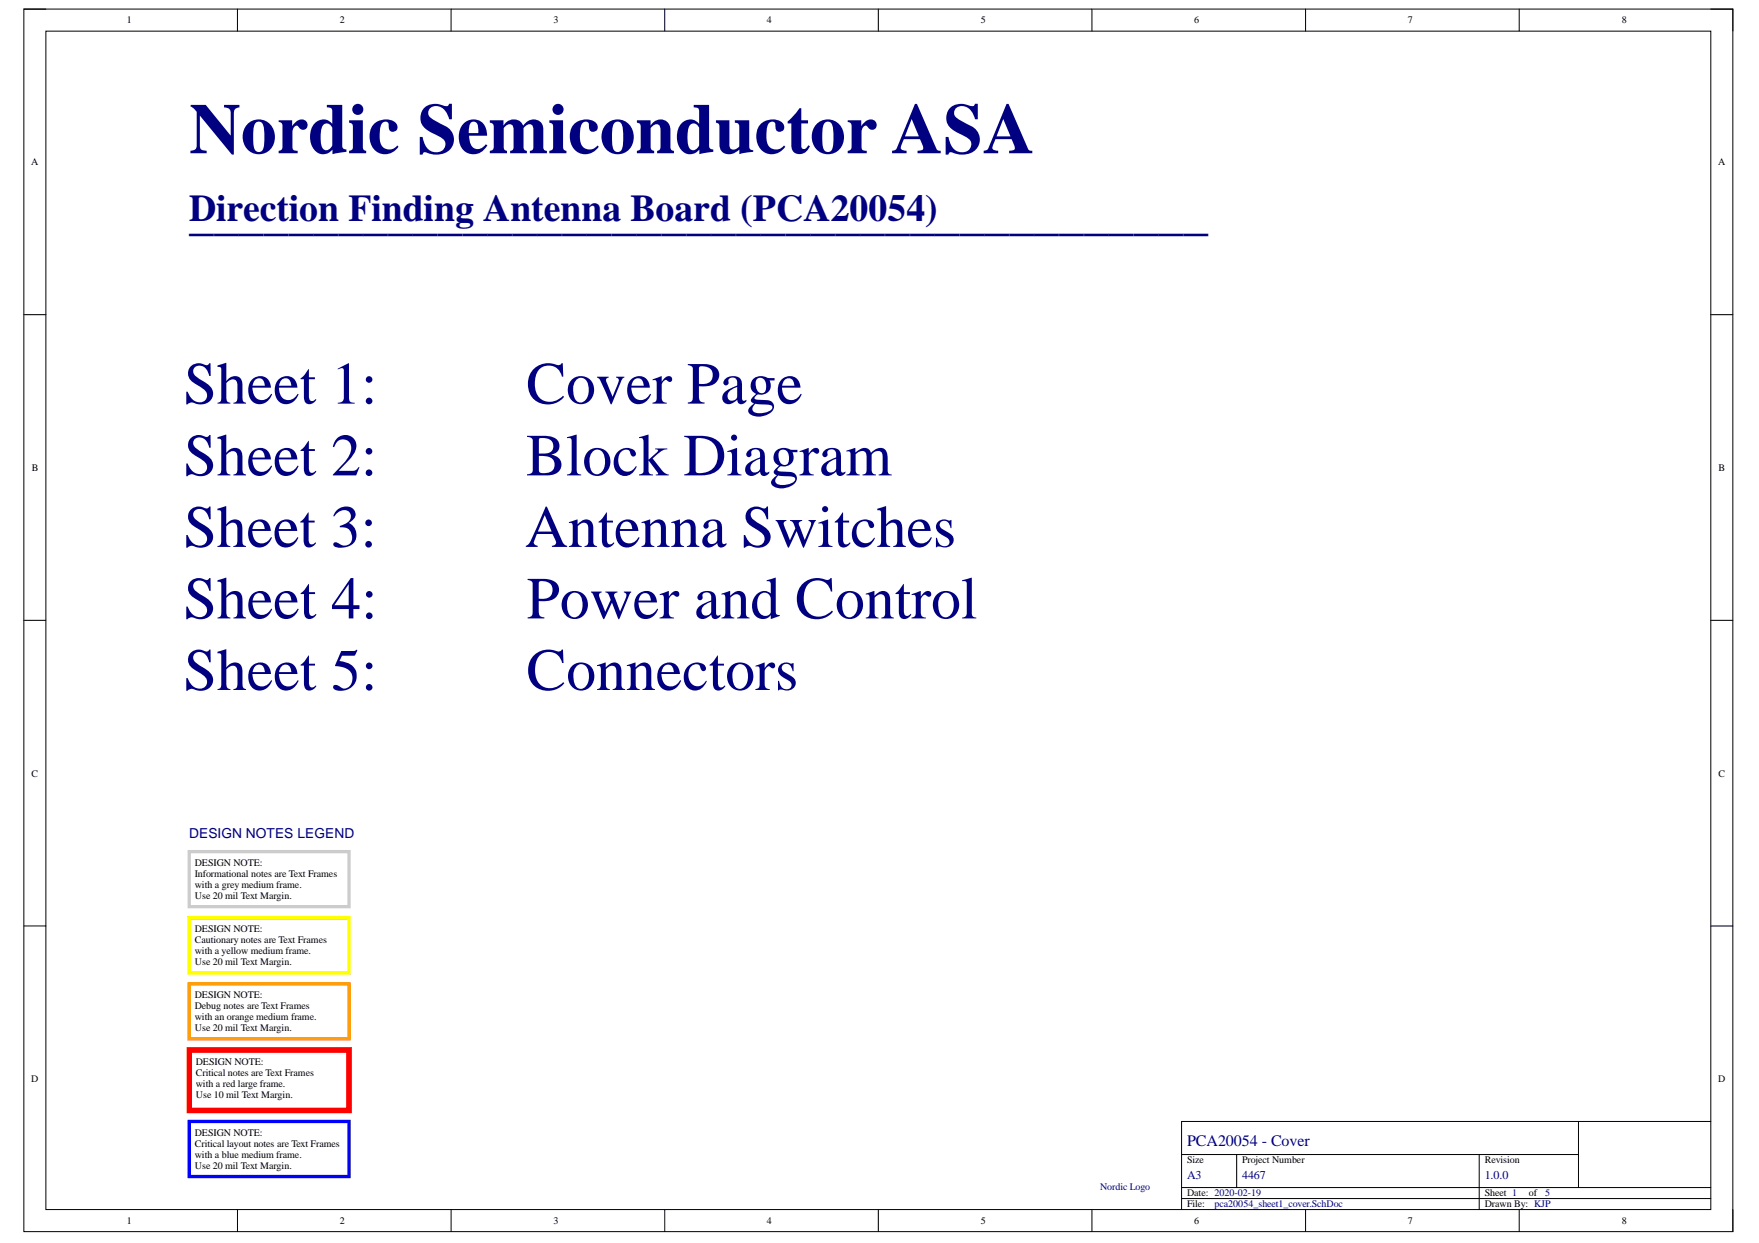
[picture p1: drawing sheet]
<svg xmlns="http://www.w3.org/2000/svg" width="297mm" height="210mm" viewBox="0 0 297 210" stroke-linecap="round" stroke-linejoin="round" font-family="sans-serif">
<defs><g id="words">
<text font-size="12.1" fill="#000080" x="32" y="25.9">Nordic Semiconductor ASA</text>
<g font-size="10.1" fill="#000080">
<text x="31" y="68.2">Sheet 1:</text>
<text x="88.9" y="68.2">Cover Page</text>
<text x="31" y="80.3">Sheet 2:</text>
<text x="88.8" y="80.3">Block Diagram</text>
<text x="31" y="92.4">Sheet 3:</text>
<text x="88.6" y="92.4">Antenna Switches</text>
<text x="31" y="104.4">Sheet 4:</text>
<text x="88.9" y="104.4">Power and Control</text>
<text x="31" y="116.5">Sheet 5:</text>
<text x="88.9" y="116.5">Connectors</text>
</g>
<text font-size="8.4" fill="#000080" x="32" y="38.8">_________________________________________</text>
<text font-size="6.4" fill="#000080" x="32" y="37.4">Direction Finding Antenna Board (PCA20054)</text>
<text font-size="2.7" fill="#000080" x="200.5" y="193.5">PCA20054 - Cover</text>
<text font-size="2.3" fill="#000080" x="32" y="141.5">DESIGN NOTES LEGEND</text>
<g font-size="2" fill="#000080">
<text x="200.5" y="199.2">A3</text>
<text x="209.8" y="199.2">4467</text>
<text x="250.7" y="199.2">1.0.0</text>
</g>
<g font-size="1.7">
<text x="21.4" y="4">1</text>
<text x="57.4" y="4">2</text>
<text x="93.5" y="4">3</text>
<text x="129.5" y="4">4</text>
<text x="165.6" y="4">5</text>
<text x="201.6" y="4">6</text>
<text x="237.7" y="4">7</text>
<text x="273.8" y="4">8</text>
<text x="5.3" y="27.9">A</text>
<text x="290.2" y="27.9">A</text>
<text x="5.4" y="79.5">B</text>
<text x="290.2" y="79.5">B</text>
<text x="5.3" y="131.1">C</text>
<text x="290.2" y="131.1">C</text>
<text x="32.9" y="146.2">DESIGN NOTE:</text>
<text x="32.9" y="148.1">Informational notes are Text Frames</text>
<text x="32.9" y="150">with a grey medium frame.</text>
<text x="32.9" y="151.8">Use 20 mil Text Margin.</text>
<text x="32.9" y="157.4">DESIGN NOTE:</text>
<text x="32.9" y="159.3">Cautionary notes are Text Frames</text>
<text x="32.9" y="161.1">with a yellow medium frame.</text>
<text x="32.9" y="163">Use 20 mil Text Margin.</text>
<text x="32.9" y="168.5">DESIGN NOTE:</text>
<text x="32.9" y="170.4">Debug notes are Text Frames</text>
<text x="32.9" y="172.3">with an orange medium frame.</text>
<text x="32.9" y="174.1">Use 20 mil Text Margin.</text>
<text x="33.1" y="179.9">DESIGN NOTE:</text>
<text x="5.3" y="182.7">D</text>
<text x="33.1" y="181.8">Critical notes are Text Frames</text>
<text x="33.1" y="183.6">with a red large frame.</text>
<text x="33.1" y="185.5">Use 10 mil Text Margin.</text>
<text x="290.2" y="182.7">D</text>
<text x="32.9" y="191.8">DESIGN NOTE:</text>
<text x="32.9" y="193.7">Critical layout notes are Text Frames</text>
<text x="32.9" y="195.5">with a blue medium frame.</text>
<text x="32.9" y="197.4">Use 20 mil Text Margin.</text>
<text x="200.5" y="196.5">Size</text>
<text x="209.8" y="196.5">Project Number</text>
<text x="250.7" y="196.5">Revision</text>
<text x="200.5" y="202">Date: 2020-02-19</text>
<text x="200.5" y="203.9">File:</text>
<text x="250.7" y="202">Sheet 1</text>
<text x="250.7" y="203.9">Drawn By: KJP</text>
<text x="258.2" y="202">of</text>
<text x="21.4" y="206.7">1</text>
<text x="57.4" y="206.7">2</text>
<text x="93.5" y="206.7">3</text>
<text x="129.5" y="206.7">4</text>
<text x="165.6" y="206.7">5</text>
<text x="201.6" y="206.7">6</text>
<text x="237.7" y="206.7">7</text>
<text x="273.8" y="206.7">8</text>
</g>
<g font-size="1.7" fill="#000080">
<text x="185.8" y="200.9">Nordic Logo</text>
<text x="205.1" y="203.9">pca20054_sheet1_cover.SchDoc</text>
<text x="261" y="202">5</text>
</g>
</g></defs>
<path d="M4 1.5h288.6v206.5h-288.6z" fill="none" stroke="#000" stroke-width=".17"/>
<path d="M7.7 5.3h281.2v199h-281.2z" fill-rule="evenodd" fill="#fff"/>
<g fill="none" stroke="#000" stroke-width=".17">
<path d="M4 1.5h3.7M7.7 5.3h281.2v199h-281.2zM40.1 1.5v3.8M76.2 1.5v3.8M112.2 1.5v3.8M148.3 1.5v3.8M184.4 1.5v3.8M220.5 1.5v3.8M256.5 1.5v3.8M288.9 1.5h3.7v3.8M4 53.1h3.7M288.9 53.1h3.7"/>
<path d="M4 104.8h3.7M288.9 104.8h3.7M4 156.4h3.7M288.9 156.4h3.7M199.5 195h67.1M208.8 195v5.5M249.8 195v9.3M266.6 189.4v11.1M288.9 189.4h-89.4v14.9M40.1 204.3v3.7M76.2 204.3v3.7M112.3 204.3v3.7"/>
<path d="M148.3 204.3v3.7M184.4 204.3v3.7M199.5 202.4h89.4M199.5 200.5h89.4M220.5 204.3v3.7M256.5 204.3v3.7M292.6 204.3v3.7"/>
</g>
<path d="M32 143.8h26.9v9.3h-26.9z" fill="none" stroke="#ccc" stroke-width=".56"/>
<path d="M32 155h26.9v9.3h-26.9z" fill="none" stroke="#ff0" stroke-width=".56"/>
<path d="M32 166.1h26.9v9.3h-26.9z" fill="none" stroke="#f90" stroke-width=".56"/>
<path d="M32 177.3h26.9v10.2h-26.9z" fill="none" stroke="#f00" stroke-width=".93"/>
<path d="M32 189.4h26.9v9.3h-26.9z" fill="none" stroke="#00f" stroke-width=".56"/>
<use href="#words"/>
</svg>
